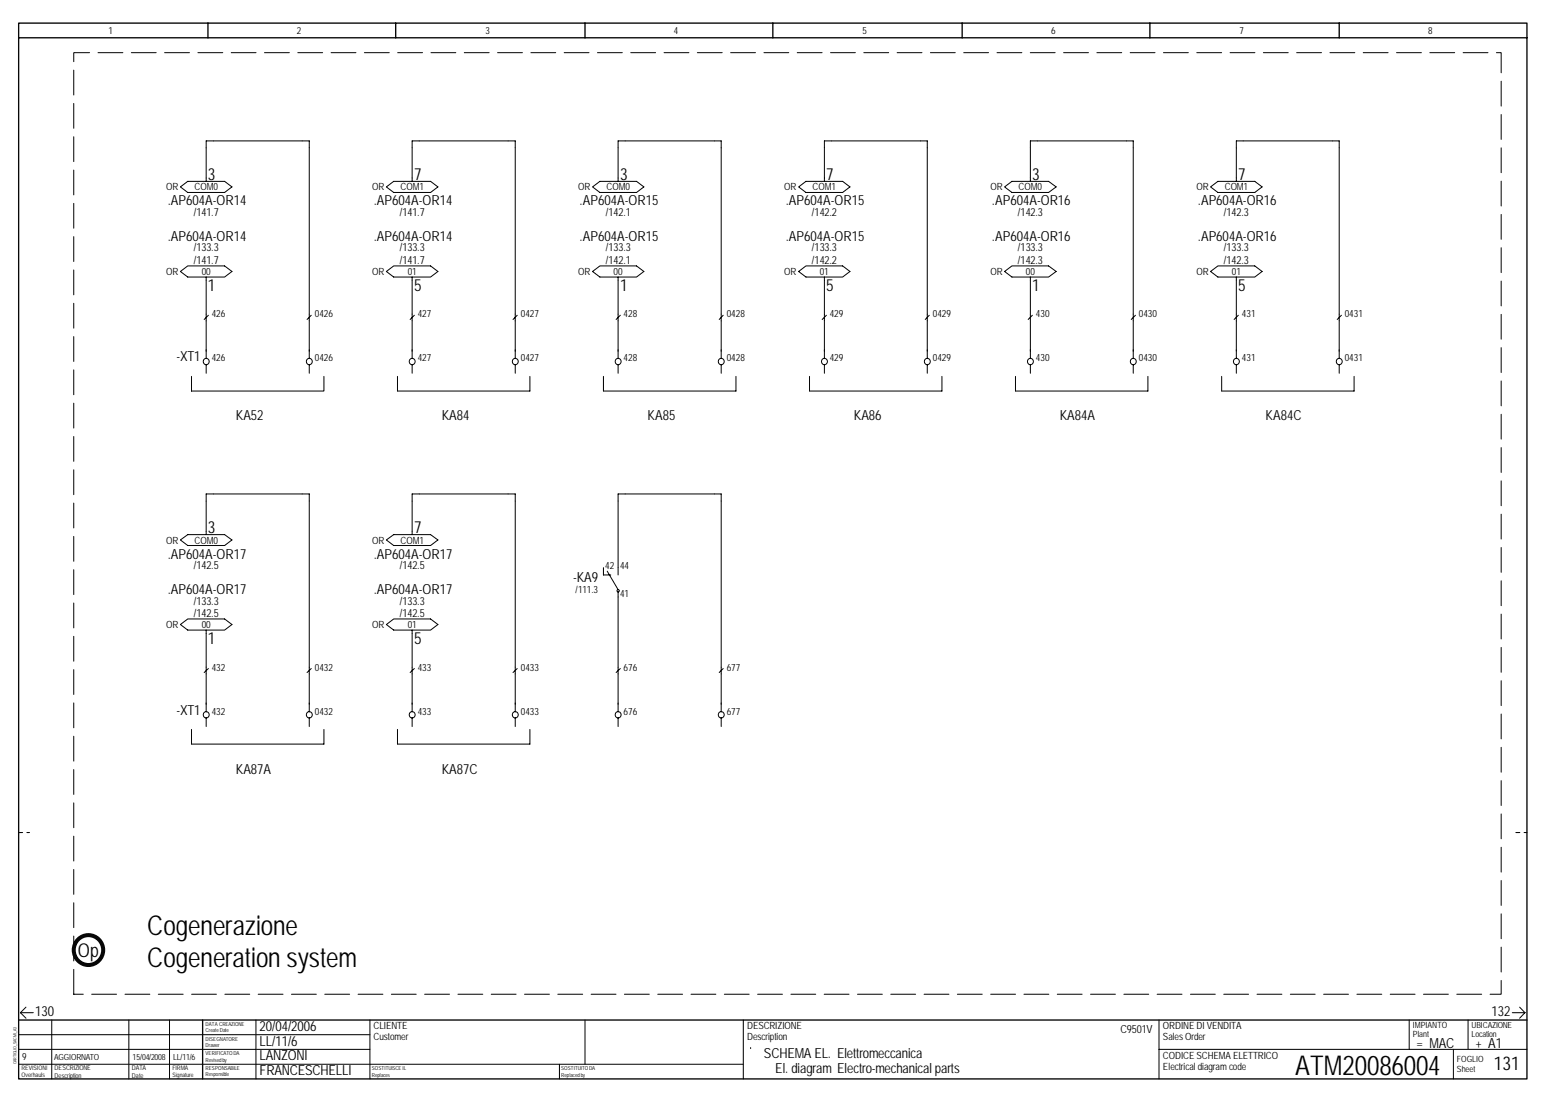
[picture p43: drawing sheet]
<svg xmlns="http://www.w3.org/2000/svg" width="297mm" height="210mm" viewBox="0 0 297 210" stroke-linecap="round" stroke-linejoin="round" font-family="sans-serif">
<defs><g id="words">
<g font-size="5.2">
<text x="28.1" y="178.2">Cogenerazione</text>
<text x="28.1" y="184.1">Cogeneration system</text>
<text x="246.8" y="204.7">ATM20086004</text>
</g>
<g font-size="3.6">
<text x="14.9" y="182.3">Op</text>
<text x="284.6" y="203.7">131</text>
</g>
<g font-size="3.2">
<text x="39.6" y="34.2">3</text>
<text x="78.9" y="34.2">7</text>
<text x="118.1" y="34.2">3</text>
<text x="157.4" y="34.2">7</text>
<text x="196.7" y="34.2">3</text>
<text x="235.9" y="34.2">7</text>
<text x="39.6" y="55.4">1</text>
<text x="78.9" y="55.4">5</text>
<text x="118.1" y="55.4">1</text>
<text x="157.4" y="55.4">5</text>
<text x="196.7" y="55.4">1</text>
<text x="235.9" y="55.4">5</text>
<text x="39.6" y="101.5">3</text>
<text x="78.9" y="101.5">7</text>
<text x="39.6" y="122.7">1</text>
<text x="78.9" y="122.7">5</text>
</g>
<g font-size="2.7">
<text x="32" y="39.1">.AP604A-OR14</text>
<text x="71.2" y="39.1">.AP604A-OR14</text>
<text x="110.4" y="39.1">.AP604A-OR15</text>
<text x="149.7" y="39.1">.AP604A-OR15</text>
<text x="189" y="39.1">.AP604A-OR16</text>
<text x="228.2" y="39.1">.AP604A-OR16</text>
<text x="32" y="45.8">.AP604A-OR14</text>
<text x="71.2" y="45.8">.AP604A-OR14</text>
<text x="110.4" y="45.8">.AP604A-OR15</text>
<text x="149.7" y="45.8">.AP604A-OR15</text>
<text x="189" y="45.8">.AP604A-OR16</text>
<text x="228.2" y="45.8">.AP604A-OR16</text>
<text x="33.6" y="68.9">-XT1</text>
<text x="44.9" y="80.1">KA52</text>
<text x="84.2" y="80.1">KA84</text>
<text x="123.4" y="80.1">KA85</text>
<text x="162.7" y="80.1">KA86</text>
<text x="201.9" y="80.1">KA84A</text>
<text x="241.1" y="80.1">KA84C</text>
<text x="32" y="106.4">.AP604A-OR17</text>
<text x="71.2" y="106.4">.AP604A-OR17</text>
<text x="32" y="113.1">.AP604A-OR17</text>
<text x="71.2" y="113.1">.AP604A-OR17</text>
<text x="109.2" y="110.9">-KA9</text>
<text x="33.6" y="136.1">-XT1</text>
<text x="44.9" y="147.4">KA87A</text>
<text x="84.2" y="147.4">KA87C</text>
<text x="6.7" y="193.6">130</text>
<text x="49.4" y="196.4">20/04/2006</text>
<text x="284.2" y="193.6">132</text>
<text x="49.4" y="202">LANZONI</text>
<text x="49.4" y="199.2">LL/11/6</text>
<text x="145.6" y="201.4">SCHEMA EL. Elettromeccanica</text>
<text x="49.4" y="204.8">FRANCESCHELLI</text>
<text x="147.7" y="204.4">El. diagram Electro-mechanical parts</text>
</g>
<g font-size="2.6">
<text x="269.9" y="199.5">= MAC</text>
<text x="281.1" y="199.5">+ A1</text>
</g>
<g font-size="2.1">
<text x="36.9" y="41.2">/141.7</text>
<text x="76.2" y="41.2">/141.7</text>
<text x="115.4" y="41.2">/142.1</text>
<text x="154.7" y="41.2">/142.2</text>
<text x="193.9" y="41.2">/142.3</text>
<text x="233.2" y="41.2">/142.3</text>
<text x="36.9" y="47.9">/133.3</text>
<text x="76.2" y="47.9">/133.3</text>
<text x="115.4" y="47.9">/133.3</text>
<text x="154.7" y="47.9">/133.3</text>
<text x="193.9" y="47.9">/133.3</text>
<text x="233.2" y="47.9">/133.3</text>
<text x="36.9" y="50.3">/141.7</text>
<text x="76.2" y="50.3">/141.7</text>
<text x="115.4" y="50.3">/142.1</text>
<text x="154.7" y="50.3">/142.2</text>
<text x="193.9" y="50.3">/142.3</text>
<text x="233.2" y="50.3">/142.3</text>
<text x="36.9" y="108.5">/142.5</text>
<text x="76.2" y="108.5">/142.5</text>
<text x="36.9" y="115.2">/133.3</text>
<text x="36.9" y="117.6">/142.5</text>
<text x="76.2" y="115.2">/133.3</text>
<text x="76.2" y="117.6">/142.5</text>
<text x="213.5" y="196.7">C9501V</text>
</g>
<g font-size="1.9">
<text x="20.7" y="6.5">1</text>
<text x="56.6" y="6.5">2</text>
<text x="92.5" y="6.5">3</text>
<text x="128.4" y="6.5">4</text>
<text x="164.4" y="6.5">5</text>
<text x="200.3" y="6.5">6</text>
<text x="236.2" y="6.5">7</text>
<text x="272.1" y="6.5">8</text>
<text x="31.7" y="36.3">OR</text>
<text x="37.1" y="36.3">COM0</text>
<text x="70.9" y="36.3">OR</text>
<text x="76.3" y="36.3">COM1</text>
<text x="110.1" y="36.3">OR</text>
<text x="115.6" y="36.3">COM0</text>
<text x="149.4" y="36.3">OR</text>
<text x="154.8" y="36.3">COM1</text>
<text x="188.7" y="36.3">OR</text>
<text x="194.1" y="36.3">COM0</text>
<text x="227.9" y="36.3">OR</text>
<text x="233.4" y="36.3">COM1</text>
<text x="31.7" y="52.4">OR</text>
<text x="38.4" y="52.4">00</text>
<text x="70.9" y="52.4">OR</text>
<text x="77.7" y="52.4">01</text>
<text x="110.1" y="52.4">OR</text>
<text x="116.9" y="52.4">00</text>
<text x="149.4" y="52.4">OR</text>
<text x="156.2" y="52.4">01</text>
<text x="188.7" y="52.4">OR</text>
<text x="195.5" y="52.4">00</text>
<text x="227.9" y="52.4">OR</text>
<text x="234.7" y="52.4">01</text>
<text x="40.3" y="60.5">426</text>
<text x="60" y="60.5">0426</text>
<text x="79.6" y="60.5">427</text>
<text x="99.2" y="60.5">0427</text>
<text x="118.8" y="60.5">428</text>
<text x="138.5" y="60.5">0428</text>
<text x="158.1" y="60.5">429</text>
<text x="177.7" y="60.5">0429</text>
<text x="197.4" y="60.5">430</text>
<text x="217" y="60.5">0430</text>
<text x="236.6" y="60.5">431</text>
<text x="256.2" y="60.5">0431</text>
<text x="40.3" y="68.9">426</text>
<text x="60" y="68.9">0426</text>
<text x="79.6" y="68.9">427</text>
<text x="99.2" y="68.9">0427</text>
<text x="118.8" y="68.9">428</text>
<text x="138.5" y="68.9">0428</text>
<text x="158.1" y="68.9">429</text>
<text x="177.7" y="68.9">0429</text>
<text x="197.4" y="68.9">430</text>
<text x="217" y="68.9">0430</text>
<text x="236.6" y="68.9">431</text>
<text x="256.2" y="68.9">0431</text>
<text x="31.7" y="103.5">OR</text>
<text x="37.1" y="103.5">COM0</text>
<text x="70.9" y="103.5">OR</text>
<text x="76.3" y="103.5">COM1</text>
<text x="109.7" y="113">/111.3</text>
<text x="115.3" y="108.5">42</text>
<text x="118.1" y="113.7">41</text>
<text x="118.1" y="108.5">44</text>
<text x="31.7" y="119.6">OR</text>
<text x="38.4" y="119.6">00</text>
<text x="70.9" y="119.6">OR</text>
<text x="77.7" y="119.6">01</text>
<text x="40.3" y="127.7">432</text>
<text x="60" y="127.7">0432</text>
<text x="79.6" y="127.7">433</text>
<text x="99.2" y="127.7">0433</text>
<text x="118.8" y="127.7">676</text>
<text x="138.5" y="127.7">677</text>
<text x="40.3" y="136.1">432</text>
<text x="60" y="136.1">0432</text>
<text x="79.6" y="136.1">433</text>
<text x="99.2" y="136.1">0433</text>
<text x="118.8" y="136.1">676</text>
<text x="138.5" y="136.1">677</text>
<text x="71.2" y="196">CLIENTE</text>
<text x="142.3" y="196">DESCRIZIONE</text>
<text x="221.5" y="196">ORDINE DI VENDITA</text>
<text x="4.2" y="202">9</text>
<text x="71.2" y="198.2">Customer</text>
<text x="142.3" y="198.2">Description</text>
<text x="221.5" y="201.7">CODICE SCHEMA ELETTRICO</text>
<text x="221.5" y="203.8">Electrical diagram code</text>
<text x="221.5" y="198.2">Sales Order</text>
</g>
<g font-size="1.6">
<text x="269.2" y="195.7">IMPIANTO</text>
<text x="269.2" y="197.5">Plant</text>
<text x="280.4" y="195.7">UBICAZIONE</text>
<text x="280.4" y="197.5">Location</text>
<text x="10.3" y="202">AGGIORNATO</text>
<text x="25.3" y="202">15/04/2008</text>
<text x="33" y="202">LL/11/6</text>
<text x="277.6" y="202.4">FOGLIO</text>
<text x="277.6" y="204.2">Sheet</text>
</g>
<g font-size="1.3">
<text x="10.4" y="203.8">DESCRIZIONE</text>
<text x="25.1" y="203.8">DATA</text>
<text x="10.4" y="205.3">Description</text>
<text x="25.1" y="205.3">Date</text>
</g>
<g font-size="1.2">
<text x="4.1" y="203.8">REVISIONI</text>
<text x="32.8" y="203.8">FIRMA</text>
<text x="4.1" y="205.1">Overhauls</text>
<text x="32.8" y="205.1">Signature</text>
</g>
<g font-size="1">
<text x="39.2" y="195.4">DATA CREAZIONE</text>
<text x="39.2" y="196.6">Create Date</text>
<text x="39.2" y="198.2">DISEGNATORE</text>
<text x="39.2" y="199.4">Drawer</text>
<text x="39.2" y="201">VERIFICATO DA</text>
<text x="39.2" y="202.2">Revised by</text>
<text x="39.2" y="203.8">RESPONSABILE</text>
<text x="70.8" y="203.9">SOSTITUISCE IL</text>
<text x="106.9" y="203.9">SOSTITUITO DA</text>
<text x="39.2" y="205">Responsible</text>
<text x="70.8" y="205.1">Replaces</text>
<text x="106.9" y="205.1">Replaced by</text>
</g>
<text font-size=".8" x="3.2" y="202.8" transform="rotate(-90 3.2 202.8)">CARTIGLIO_SACMI_A3</text>
</g></defs>
<path d="M3.6 4.4h287.3v201.1h-287.3zM3.6 7.2h287.3M39.6 4.4v2.8M75.4 4.4v2.8M111.5 4.4v2.8M147.3 4.4v2.8M183.3 4.4v2.8M219.1 4.4v2.8M255.2 4.4v2.8M3.6 194.3h287.3M38.6 194.3v11.2" fill="none" stroke="#000" stroke-width=".25"/>
<g fill="none" stroke="#000" stroke-width=".19">
<path d="M3.6 197.1h66.9M3.6 199.9h66.9M3.9 192.9l1 1.1M3.9 192.9h2.4M4.9 191.8l-1 1.1M9.9 194.3v11.2M24.6 194.3v11.2M32.3 194.3v11.2M48.8 194.3v11.2M70.5 194.3v11.2M111.5 194.3v8.4M288.1 192.9h2.5"/>
<path d="M289.5 191.8l1.1 1.1M290.6 192.9l-1.1 1.1M3.6 202.7h138M106.6 202.7v2.8"/>
</g>
<path d="M3.6 158.6h2M288.8 158.6h2.1" fill="none" stroke="#000" stroke-width=".19" stroke-dasharray=".8 .8"/>
<path d="M113.9 195h26v7h-26z" fill="#fff"/>
<g fill="none" stroke="#000" stroke-width=".19">
<path d="M34.4 35.6l1.4-1.1h7l1.4 1.1-1.4 1.1h-7zM39.3 34.5v-7.7h19.6v41.5M73.6 35.6l1.4-1.1h7l1.4 1.1-1.4 1.1h-7zM78.5 34.5v-7.7h19.7v41.5M112.9 35.6l1.4-1.1h7l1.4 1.1-1.4 1.1h-7zM117.8 34.5v-7.7h19.6v41.5M152.2 35.6l1.4-1.1h6.9l1.4 1.1-1.4 1.1h-6.9zM157.1 34.5v-7.7h19.6v41.5M191.4 35.6l1.4-1.1h7l1.4 1.1-1.4 1.1h-7zM196.3 34.5v-7.7h19.6v41.5M230.6 35.6l1.4-1.1h7.1l1.4 1.1-1.4 1.1h-7.1zM235.6 34.5v-7.7h19.6v41.5"/>
<path d="M34.4 51.7l1.4-1h7l1.4 1-1.4 1.1h-7zM39.3 52.8v15.5M73.6 51.7l1.4-1h7l1.4 1-1.4 1.1h-7zM78.5 52.8v15.5M112.9 51.7l1.4-1h7l1.4 1-1.4 1.1h-7zM117.8 52.8v15.5M152.2 51.7l1.4-1h6.9l1.4 1-1.4 1.1h-6.9zM157.1 52.8v15.5M191.4 51.7l1.4-1h7l1.4 1-1.4 1.1h-7zM196.3 52.8v15.5M230.6 51.7l1.4-1h7.1l1.4 1-1.4 1.1h-7.1zM235.6 52.8v15.5"/>
<path d="M36.5 71.7v2.8h25.2v-2.8M39.3 69.4v1.7M39.7 60l-.8 .9M58.9 69.4v1.7M59.3 60l-.8 .9M75.7 71.7v2.8h25.3v-2.8M78.5 69.4v1.7M78.9 60l-.8 .9M98.2 69.4v1.7M98.5 60l-.8 .9M115 71.7v2.8h25.2v-2.8M117.8 69.4v1.7"/>
<path d="M118.2 60l-.8 .9M137.4 69.4v1.7M137.8 60l-.8 .9M154.2 71.7v2.8h25.3v-2.8M157.1 69.4v1.7M157.5 60l-.8 .9M176.7 69.4v1.7M177.1 60l-.8 .9M193.5 71.7v2.8h25.2v-2.8M196.3 69.4v1.7M196.7 60l-.8 .9M215.9 69.4v1.7"/>
<path d="M216.3 60l-.8 .9M232.8 71.7v2.8h25.2v-2.8M235.6 69.4v1.7M235.9 60l-.8 .9M255.2 69.4v1.7M255.6 60l-.8 .9M34.4 102.8l1.4-1h7l1.4 1-1.4 1.1h-7zM34.4 119l1.4-1.1h7l1.4 1.1-1.4 1h-7zM39.3 101.8v-7.7h19.6v41.5M73.6 102.8l1.4-1h7l1.4 1-1.4 1.1h-7zM73.6 119l1.4-1.1h7l1.4 1.1-1.4 1h-7zM78.5 101.8v-7.7h19.7v41.5"/>
<path d="M115 108.1v1.4h1.4M115.7 108.8l2.1 3.5M117.8 109.5v-15.4h19.6v41.5M117.8 112.7v22.9M36.5 138.9v2.8h25.2v-2.8M39.3 120v15.6M39.3 136.7v1.7M39.7 127.3l-.8 .8M58.9 136.7v1.7M59.3 127.3l-.8 .8M75.7 138.9v2.8h25.3v-2.8M78.5 120v15.6"/>
<path d="M78.5 136.7v1.7M78.9 127.3l-.8 .8M98.2 136.7v1.7M98.5 127.3l-.8 .8M117.8 136.7v1.7M118.2 127.3l-.8 .8M137.4 136.7v1.7M137.8 127.3l-.8 .8M141.6 194.3v11.2M143 199.5h.1M220.8 199.9h70.1M220.8 194.3v11.2"/>
<path d="M268.5 194.3v5.6M276.9 199.9v5.6M279.7 194.3v5.6"/>
<circle cx="39.3" cy="68.9" r=".58"/>
<circle cx="58.9" cy="68.9" r=".58"/>
<circle cx="78.5" cy="68.9" r=".58"/>
<circle cx="98.2" cy="68.9" r=".58"/>
<circle cx="117.8" cy="68.9" r=".58"/>
<circle cx="137.4" cy="68.9" r=".58"/>
<circle cx="157.1" cy="68.9" r=".58"/>
<circle cx="176.7" cy="68.9" r=".58"/>
<circle cx="196.3" cy="68.9" r=".58"/>
<circle cx="215.9" cy="68.9" r=".58"/>
<circle cx="235.5" cy="68.9" r=".58"/>
<circle cx="255.2" cy="68.9" r=".58"/>
<circle cx="117.8" cy="112.5" r=".22"/>
<circle cx="39.3" cy="136.1" r=".58"/>
<circle cx="58.9" cy="136.1" r=".58"/>
<circle cx="78.5" cy="136.1" r=".58"/>
<circle cx="98.2" cy="136.1" r=".58"/>
<circle cx="117.8" cy="136.1" r=".58"/>
<circle cx="137.4" cy="136.1" r=".58"/>
</g>
<path d="M14.1 189.4v-179.4h271.9v179.4h-271.9" fill="none" stroke="#000" stroke-width=".19" stroke-dasharray="4.7 1.6"/>
<circle cx="16.8" cy="181" r="2.82" fill="none" stroke="#000" stroke-width=".76"/>
<use href="#words"/>
</svg>
